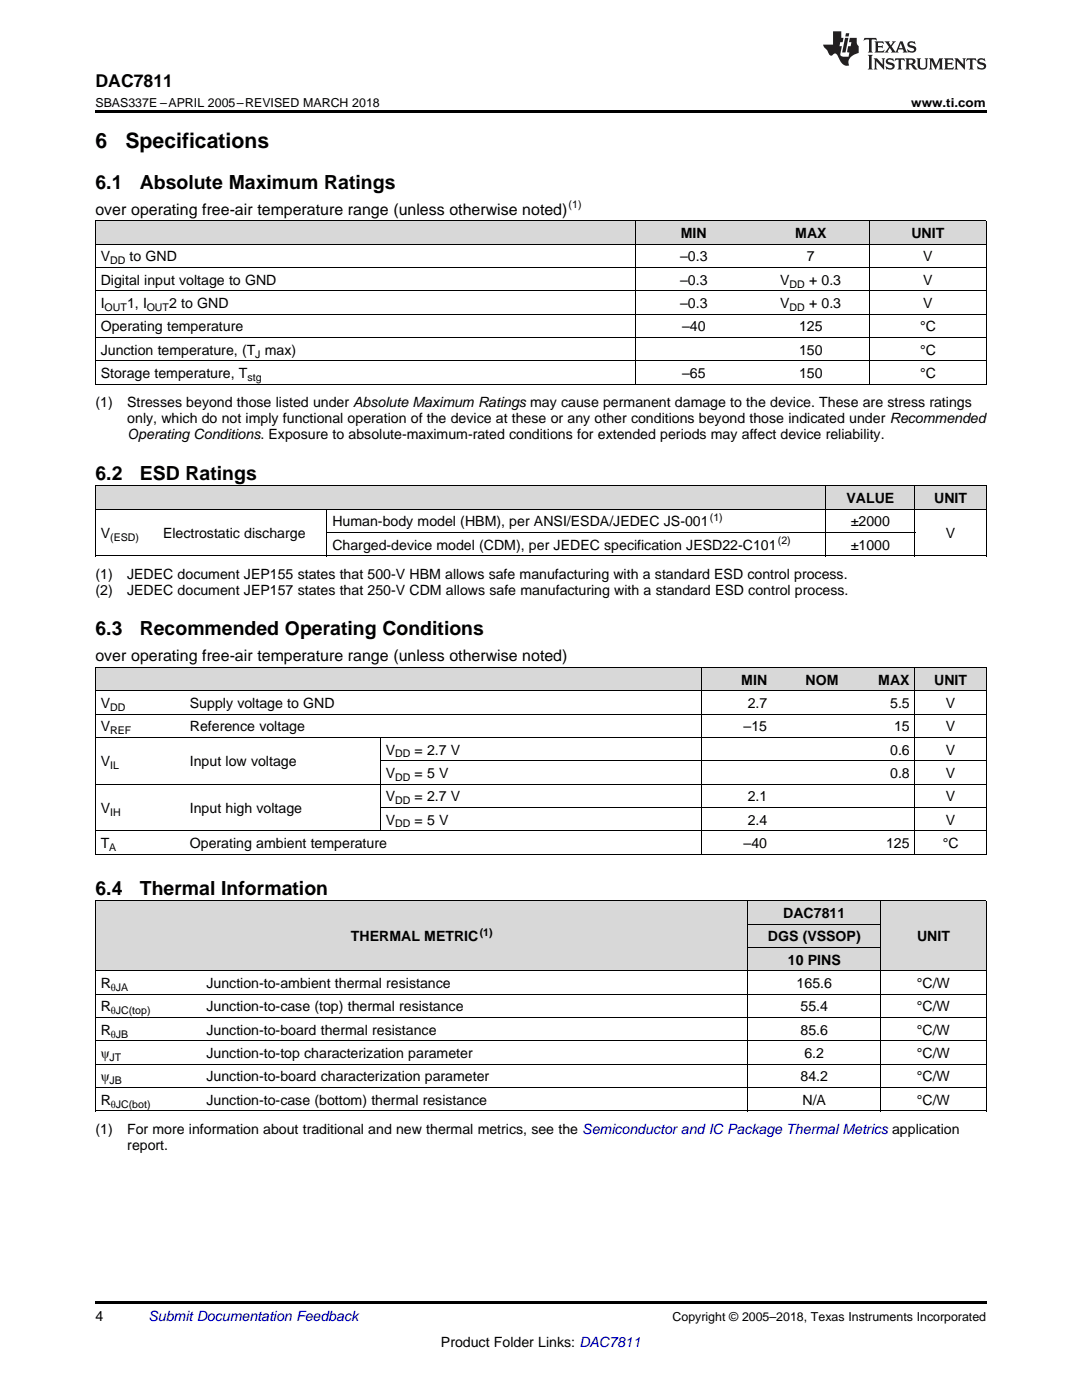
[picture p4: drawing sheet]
<svg xmlns="http://www.w3.org/2000/svg" width="216mm" height="279mm" viewBox="0 0 216 279" stroke-linecap="round" stroke-linejoin="round" font-family="sans-serif">
<defs><g id="words">
<g font-size="4.2">
<text x="19" y="29.6">6</text>
<text x="25" y="29.6">Specifications</text>
</g>
<g font-size="3.9">
<text x="19" y="37.7">6.1</text>
<text x="27.9" y="37.7">Absolute Maximum Ratings</text>
<text x="19" y="95.7">6.2</text>
<text x="27.9" y="95.7">ESD Ratings</text>
<text x="19" y="126.8">6.3</text>
<text x="27.9" y="126.8">Recommended Operating Conditions</text>
<text x="19" y="178.6">6.4</text>
<text x="27.9" y="178.6">Thermal Information</text>
</g>
<text font-size="3.5" x="19" y="17.3">DAC7811</text>
<g font-size="3.2">
<text x="19" y="42.9">over operating free-air temperature range (unless otherwise noted)</text>
<text x="19" y="132">over operating free-air temperature range (unless otherwise noted)</text>
</g>
<g font-size="2.8">
<text x="135.9" y="47.5">MIN</text>
<text x="158.7" y="47.5">MAX</text>
<text x="181.9" y="47.5">UNIT</text>
<text x="20.1" y="52.2">V</text>
<text x="25.9" y="52.2">to GND</text>
<text x="135.7" y="52.2">–0.3</text>
<text x="161" y="52.2">7</text>
<text x="184.2" y="52.2">V</text>
<text x="20.1" y="56.8">Digital input voltage to GND</text>
<text x="135.7" y="56.8">–0.3</text>
<text x="155.7" y="56.8">V</text>
<text x="161.4" y="56.8">+ 0.3</text>
<text x="184.2" y="56.8">V</text>
<text x="20.1" y="61.5">I</text>
<text x="25.3" y="61.5">1, I</text>
<text x="33.7" y="61.5">2 to GND</text>
<text x="135.7" y="61.5">–0.3</text>
<text x="155.7" y="61.5">V</text>
<text x="161.4" y="61.5">+ 0.3</text>
<text x="184.2" y="61.5">V</text>
<text x="20.1" y="66.1">Operating temperature</text>
<text x="20.1" y="70.8">Junction temperature, (T max)</text>
<text x="136.1" y="66.1">–40</text>
<text x="159.5" y="66.1">125</text>
<text x="159.5" y="70.8">150</text>
<text x="183.6" y="66.1">°C</text>
<text x="183.6" y="70.8">°C</text>
<text x="20.1" y="75.5">Storage temperature, T</text>
<text x="136.1" y="75.5">–65</text>
<text x="159.5" y="75.5">150</text>
<text x="183.6" y="75.5">°C</text>
<text x="19" y="81.3">(1)</text>
<text x="25.4" y="81.3">Stresses beyond those listed under Absolute Maximum Ratings may cause permanent damage to the device. These are stress ratings</text>
<text x="25.4" y="84.5">only, which do not imply functional operation of the device at these or any other conditions beyond those indicated under Recommended</text>
<text x="25.4" y="87.7">Operating Conditions. Exposure to absolute-maximum-rated conditions for extended periods may affect device reliability.</text>
<text x="168.9" y="100.4">VALUE</text>
<text x="186.4" y="100.4">UNIT</text>
<text x="20.1" y="107.4">V</text>
<text x="32.5" y="107.4">Electrostatic discharge</text>
<text x="66.3" y="105.1">Human-body model (HBM), per ANSI/ESDA/JEDEC JS-001</text>
<text x="169.8" y="105.1">±2000</text>
<text x="188.7" y="107.4">V</text>
<text x="66.3" y="109.7">Charged-device model (CDM), per JEDEC specification JESD22-C101</text>
<text x="169.8" y="109.7">±1000</text>
<text x="19" y="115.6">(1)</text>
<text x="19" y="118.7">(2)</text>
<text x="25.4" y="115.6">JEDEC document JEP155 states that 500-V HBM allows safe manufacturing with a standard ESD control process.</text>
<text x="25.4" y="118.7">JEDEC document JEP157 states that 250-V CDM allows safe manufacturing with a standard ESD control process.</text>
<text x="147.9" y="136.6">MIN</text>
<text x="160.7" y="136.6">NOM</text>
<text x="175.3" y="136.6">MAX</text>
<text x="186.4" y="136.6">UNIT</text>
<text x="20.1" y="141.3">V</text>
<text x="37.9" y="141.3">Supply voltage to GND</text>
<text x="149.2" y="141.3">2.7</text>
<text x="177.6" y="141.3">5.5</text>
<text x="188.7" y="141.3">V</text>
<text x="20.1" y="145.9">V</text>
<text x="37.9" y="145.9">Reference voltage</text>
<text x="148.4" y="145.9">–15</text>
<text x="178.4" y="145.9">15</text>
<text x="188.7" y="145.9">V</text>
<text x="20.1" y="152.9">V</text>
<text x="37.9" y="152.9">Input low voltage</text>
<text x="77" y="150.6">V</text>
<text x="77" y="155.3">V</text>
<text x="82.7" y="150.6">= 2.7 V</text>
<text x="82.7" y="155.3">= 5 V</text>
<text x="177.6" y="150.6">0.6</text>
<text x="177.6" y="155.3">0.8</text>
<text x="188.7" y="150.6">V</text>
<text x="188.7" y="155.3">V</text>
<text x="77" y="159.9">V</text>
<text x="82.7" y="159.9">= 2.7 V</text>
<text x="149.2" y="159.9">2.1</text>
<text x="188.7" y="159.9">V</text>
<text x="20.1" y="162.2">V</text>
<text x="37.9" y="162.2">Input high voltage</text>
<text x="77" y="164.6">V</text>
<text x="82.7" y="164.6">= 5 V</text>
<text x="149.2" y="164.6">2.4</text>
<text x="188.7" y="164.6">V</text>
<text x="20.1" y="169.2">T</text>
<text x="37.9" y="169.2">Operating ambient temperature</text>
<text x="148.4" y="169.2">–40</text>
<text x="176.8" y="169.2">125</text>
<text x="188.1" y="169.2">°C</text>
<text x="156.3" y="183.2">DAC7811</text>
<text x="70" y="187.9">THERMAL METRIC</text>
<text x="153.2" y="187.9">DGS (VSSOP)</text>
<text x="183" y="187.9">UNIT</text>
<text x="20.1" y="197.2">R</text>
<text x="41.2" y="197.2">Junction-to-ambient thermal resistance</text>
<text x="157.2" y="192.5">10 PINS</text>
<text x="159" y="197.2">165.6</text>
<text x="183" y="197.2">°C/W</text>
<text x="20.1" y="201.9">R</text>
<text x="41.2" y="201.9">Junction-to-case (top) thermal resistance</text>
<text x="159.7" y="201.9">55.4</text>
<text x="183" y="201.9">°C/W</text>
<text x="20.1" y="206.5">R</text>
<text x="41.2" y="206.5">Junction-to-board thermal resistance</text>
<text x="159.7" y="206.5">85.6</text>
<text x="183" y="206.5">°C/W</text>
<text x="20.1" y="211.2">ψ</text>
<text x="20.1" y="215.8">ψ</text>
<text x="41.2" y="211.2">Junction-to-top characterization parameter</text>
<text x="41.2" y="215.8">Junction-to-board characterization parameter</text>
<text x="159.7" y="215.8">84.2</text>
<text x="160.5" y="211.2">6.2</text>
<text x="183" y="211.2">°C/W</text>
<text x="183" y="215.8">°C/W</text>
<text x="20.1" y="220.5">R</text>
<text x="41.2" y="220.5">Junction-to-case (bottom) thermal resistance</text>
<text x="160.1" y="220.5">N/A</text>
<text x="183" y="220.5">°C/W</text>
<text x="19" y="226.3">(1)</text>
<text x="25.4" y="226.3">For more information about traditional and new thermal metrics, see the Semiconductor and IC Package Thermal Metrics application</text>
<text x="25.4" y="229.5">report.</text>
<text x="19" y="263.6">4</text>
<text x="88" y="268.9">Product Folder Links: DAC7811</text>
</g>
<text font-size="2.8" fill="#0000c8" x="29.6" y="263.6">Submit Documentation Feedback</text>
<g font-size="2.5">
<text x="19" y="21.4">SBAS337E –APRIL 2005–REVISED MARCH 2018</text>
<text x="181.8" y="21.4">www.ti.com</text>
<text x="134.2" y="263.6">Copyright © 2005–2018, Texas Instruments Incorporated</text>
</g>
<g font-size="2.1">
<text x="113.5" y="41.6">(1)</text>
<text x="22" y="52.7">DD</text>
<text x="157.6" y="57.4">DD</text>
<text x="20.9" y="62.1">OUT</text>
<text x="29.3" y="62.1">OUT</text>
<text x="157.6" y="62.1">DD</text>
<text x="50.9" y="71.4">J</text>
<text x="49.4" y="76">stg</text>
<text x="22" y="107.9">(ESD)</text>
<text x="141.7" y="103.9">(1)</text>
<text x="155.2" y="108.6">(2)</text>
<text x="22" y="141.9">DD</text>
<text x="22" y="146.5">REF</text>
<text x="22" y="153.5">IL</text>
<text x="78.8" y="151.2">DD</text>
<text x="78.8" y="155.8">DD</text>
<text x="78.8" y="160.5">DD</text>
<text x="22" y="162.8">IH</text>
<text x="78.8" y="165.1">DD</text>
<text x="21.8" y="169.8">A</text>
<text x="95.7" y="186.8">(1)</text>
<text x="22.1" y="197.8">θJA</text>
<text x="22.1" y="202.4">θJC(top)</text>
<text x="22.1" y="207.1">θJB</text>
<text x="21.9" y="211.7">JT</text>
<text x="21.9" y="216.4">JB</text>
<text x="22.1" y="221.1">θJC(bot)</text>
</g>
</g></defs>
<g fill="#d8d8d8">
<path d="M19 179.8h21.1v14h-21.1z"/>
<path d="M40.1 179.8h109.2v14h-109.2z"/>
<path d="M175.7 179.8h21.1v14h-21.1z"/>
<path d="M149.3 189.2h26.4v4.6h-26.4z"/>
<path d="M149.3 184.5h26.4v4.7h-26.4z"/>
<path d="M149.3 179.8h26.4v4.7h-26.4z"/>
<path d="M19 133.2h17.8v4.7h-17.8z"/>
<path d="M36.8 133.2h39.1v4.7h-39.1z"/>
<path d="M75.9 133.2h64v4.7h-64z"/>
<path d="M139.9 133.2h14.3v4.7h-14.3z"/>
<path d="M154.2 133.2h14.2v4.7h-14.2z"/>
<path d="M168.4 133.2h14.2v4.7h-14.2z"/>
<path d="M182.6 133.2h14.2v4.7h-14.2z"/>
<path d="M19 97h12.5v4.7h-12.5z"/>
<path d="M31.5 97h33.8v4.7h-33.8z"/>
<path d="M65.3 97h99.5v4.7h-99.5z"/>
<path d="M164.8 97h17.8v4.7h-17.8z"/>
<path d="M182.6 97h14.2v4.7h-14.2z"/>
<path d="M19 44.1h107.8v4.7h-107.8z"/>
<path d="M126.8 44.1h23.3v4.7h-23.3z"/>
<path d="M150.1 44.1h23.4v4.7h-23.4z"/>
<path d="M173.5 44.1h23.3v4.7h-23.3z"/>
</g>
<g fill="#000">
<path d="M19 22h177.8v.5h-177.8zM19 110.9l.2 .1zM65.2 110.9l.1 .1zM164.7 110.9l.1 .1zM182.5 110.9l.1 .1zM196.7 110.9l.1 .1zM19 170.5h.2zM75.8 170.5h.1zM139.8 170.5h.1zM182.5 170.5h.1zM196.7 170.5h.1zM19 221.7l.2 .1z"/>
<path d="M149.2 221.7l.1 .1zM175.6 221.7l.1 .1zM196.7 221.7l.1 .1zM19 259.7h177.8v.5h-177.8z"/>
</g>
<g fill="none" stroke="#000" stroke-width=".2">
<path d="M19 58h177.8M19 53.4h177.8M19 48.7h177.8M19 44.1h177.8M19.1 44.1v32.6M126.7 44.1v32.6M173.4 44.1v32.6M196.8 44.1v32.6M19 76.7h177.8M19 72h177.8M19 67.4h177.8M19 62.7h177.8"/>
<path d="M19 97h177.8v14M19.1 97v14M164.8 97v14M182.5 97v14M19 110.9h177.8M19 101.6h177.8M65.2 101.6v9.4M65.3 106.3h117.3M19 133.2h177.8v37.3M19 137.8h177.8M19.1 133.2v37.3M139.9 133.2v37.3"/>
<path d="M182.5 133.2v37.3M19 156.5h177.8M19 147.2h177.8M19 142.5h177.8M75.9 147.2v18.6M75.9 151.8h120.9M19 179.8h177.8M19 170.4h177.8M19 165.8h177.8M19.1 179.8v42M75.9 161.1h120.9M149.2 179.8v42"/>
<path d="M175.7 179.8v42M196.8 179.8v42M19 198.4h177.8M19 193.8h177.8M149.3 189.1h26.4M149.3 184.4h26.4M19 217h177.8M19 212.4h177.8M19 207.7h177.8M19 203.1h177.8M19 221.7h177.8"/>
</g>
<g fill="#231f20">
<path d="M172.5 7.6l-.1 .5 .4-.2h.6v.1v2.1l-.2 .4h.9l-.2-.4v-2.1l.1-.1h.5l.5 .2-.2-.5zM174.5 8.3l.2 .3v1.5l-.2 .4h1.8l.2-.6a1.04 1.04 0 0 1-1.3 .2v-.7h.6l.3 .2v-.6l-.3 .2h-.6v-.6l.8-.1 .4 .3-.2-.5zM176.5 8.3l.9 1.1-.9 1.1h.8l-.2-.2 .4-.7 .5 .7-.2 .2h1.5l-.2-.2 .2-.4h.9l.1 .4-.2 .2h1l-.3-.3-.7-1.9h-.5l-.9 2-.8-1 .9-1h-.8l.1 .3-.4 .5-.3-.6 .1-.2zM179.7 8.6l.4 1h-.7zM181.3 8.4a.63 .63 0 0 0-.2 .7 .63 .63 0 0 0 .6 .4l.6 .2 .1 .2a.75 .75 0 0 1-.7 .4 .75 .75 0 0 1-.6-.5l.1 .7 .1-.1a1.11 1.11 0 0 0 1.5-.6 1.13 1.13 0 0 0-1.2-.8l-.1-.4a1.04 1.04 0 0 1 1.2 .2l-.2-.5-.2 .1-.4-.2zM173.2 10.9l.2 .4v2.2l-.2 .4h1l-.3-.4v-2.2l.3-.4zM174.3 11.6l.3 .4v1.5l-.3 .4h.8l-.2-.4v-1.3l1.5 1.7v-1.9l.2-.4h-.7l.2 .4v.9l-1.1-1.3zM177 11.8a.62 .62 0 0 0-.2 .7 .62 .62 0 0 0 .6 .4l.6 .1 .1 .3a.76 .76 0 0 1-.7 .3 .76 .76 0 0 1-.7-.4l.2 .7 .1-.1a1.11 1.11 0 0 0 1.5-.6 1.13 1.13 0 0 0-1.2-.8l-.1-.4a1.04 1.04 0 0 1 1.2 .2l-.2-.6-.2 .1-.5-.1zM178.7 11.6l-.2 .6a.61 .61 0 0 1 .8-.3v1.6l-.2 .4h.9l-.2-.4v-1.6a.63 .63 0 0 1 .7 .3l-.1-.6zM180.6 11.6l.3 .4v1.5l-.3 .4h1l-.2-.2-.1-.8 .6 .2a.76 .76 0 0 0 1.2 .7l-1-1a.58 .58 0 0 0 .6-.5 .58 .58 0 0 0-.5-.6zM181.4 11.9h.1a.45 .45 0 0 1 .5 .1 .45 .45 0 0 1 .1 .5l-.8 .2zM182.9 11.6l.2 .2a2.17 2.17 0 0 0 .3 1.9 .99 .99 0 0 0 1.6-.6v-1.1l.2-.4h-.7l.2 .2a1.92 1.92 0 0 1-.2 1.8 .6 .6 0 0 1-.9-.5v-1.1l.2-.4zM185.4 11.6l.2 .4v1.5l-.2 .4h.7l-.2-.4v-1.4l.8 1.8 .8-1.8v1.4l-.2 .4h.9l-.2-.4v-1.5l.2-.4h-.8l-.6 1.5-.6-1.5zM188.4 11.6l.2 .4v1.5l-.2 .4h1.8l.1-.6a1.04 1.04 0 0 1-1.2 .1v-.6h.5l.4 .2v-.6l-.4 .2h-.5v-.7h.8l.3 .3-.1-.6zM190.5 11.6l.2 .4v1.5l-.2 .4h.7l-.2-.4v-1.3l1.5 1.7v-1.9l.2-.4h-.7l.2 .4v.9l-1.1-1.3zM192.9 11.6l-.1 .6a.61 .61 0 0 1 .7-.3l.1 1.6-.3 .4h1l-.3-.4 .1-1.6a.63 .63 0 0 1 .7 .3l-.1-.6zM195.2 11.8a.62 .62 0 0 0-.2 .7 .62 .62 0 0 0 .6 .4l.6 .1 .1 .3a.76 .76 0 0 1-.7 .3 .76 .76 0 0 1-.6-.4l.1 .7 .1-.1a1.11 1.11 0 0 0 1.6-.6 1.13 1.13 0 0 0-1.3-.8l-.1-.4a1.04 1.04 0 0 1 1.2 .2l-.1-.6-.2 .1-.5-.1z"/>
<path d="M166.2 6.3v2.6h-1.9v.4l.8 .9a.91 .91 0 0 0 1 .8 .56 .56 0 0 1 .5-.3 .56 .56 0 0 1 .5 .3l.4 .8a1.53 1.53 0 0 0 1.9 1.2 1.54 1.54 0 0 1 1-2.1l.9-.3v-1.4a1.52 1.52 0 0 1-.4-1.6h-1.3l-.2 .8h.5l-.2 .8h-.5l-.1 1v.2l.4 .1-.2 .8a1.93 1.93 0 0 1-1.6-.3l.3-1.8h-.5l.2-.8h.4l.2-.8h-.4v-1.3zM168.6 7.6l-.6 2.9h.7l.6-2.9zM168.8 6.6l-.1 .7h.6l.2-.7z"/>
</g>
<use href="#words"/>
</svg>
